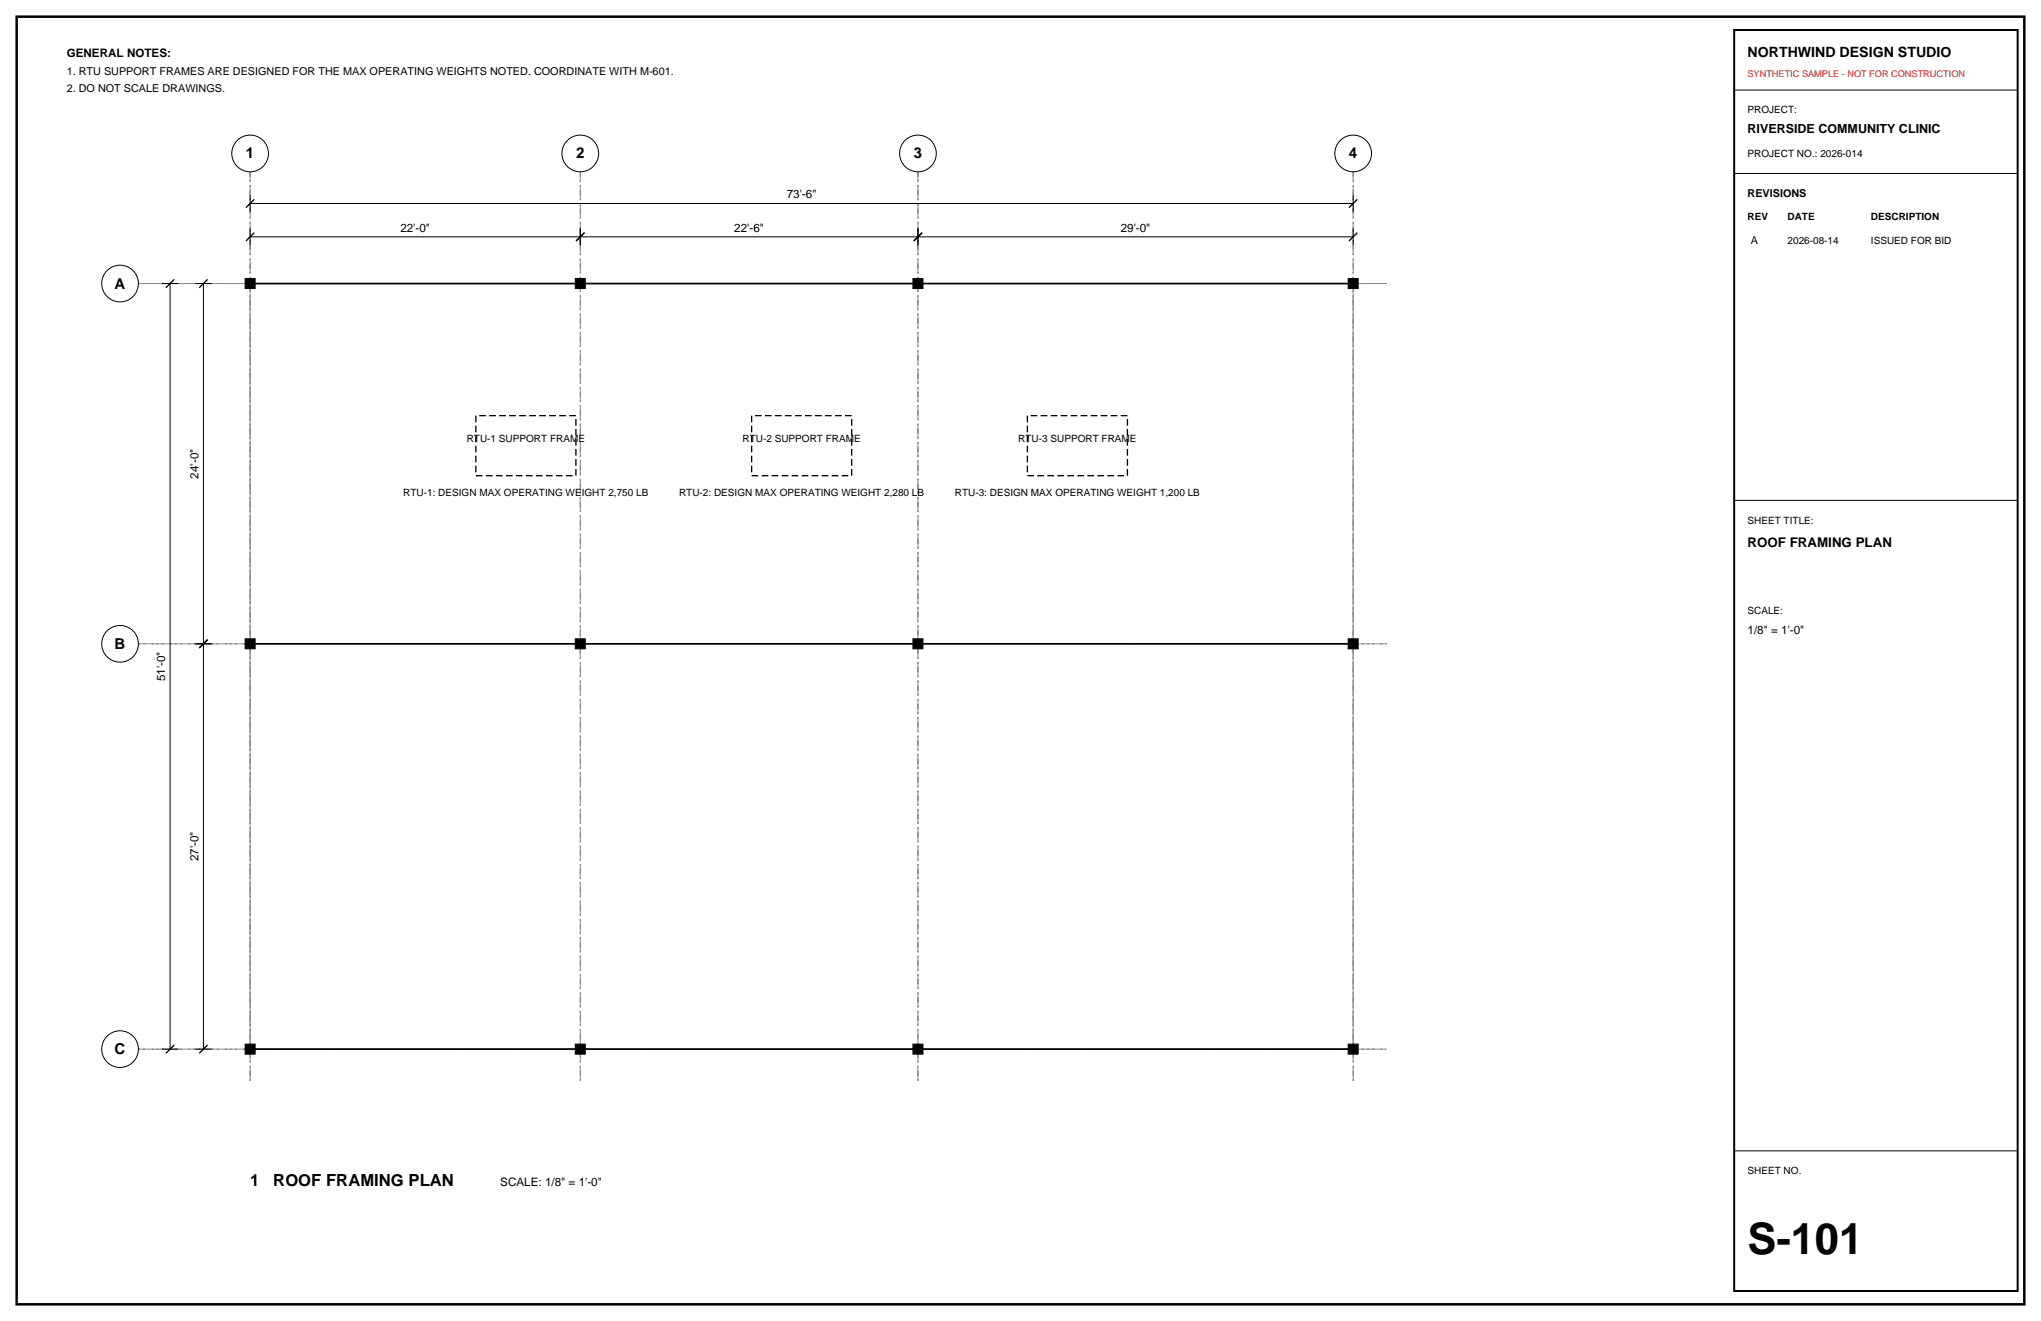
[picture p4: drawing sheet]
<svg xmlns="http://www.w3.org/2000/svg" width="432mm" height="279mm" viewBox="0 0 432 279" stroke-linecap="round" stroke-linejoin="round" font-family="sans-serif">
<defs><g id="words">
<text font-size="9.2" x="369.7" y="265.3">S-101</text>
<g font-size="3.5">
<text x="52.9" y="250.8">1</text>
<text x="57.8" y="250.8">ROOF FRAMING PLAN</text>
</g>
<g font-size="3.2">
<text x="52" y="33.5">1</text>
<text x="121.9" y="33.5">2</text>
<text x="193.3" y="33.5">3</text>
<text x="285.4" y="33.5">4</text>
<text x="24.3" y="61">A</text>
<text x="24.3" y="137.2">B</text>
<text x="24.3" y="223">C</text>
</g>
<text font-size="3" x="369.7" y="12">NORTHWIND DESIGN STUDIO</text>
<text font-size="2.8" x="369.7" y="115.7">ROOF FRAMING PLAN</text>
<text font-size="2.6" x="369.7" y="28.2">RIVERSIDE COMMUNITY CLINIC</text>
<g font-size="2.5">
<text x="14.1" y="12">GENERAL NOTES:</text>
<text x="166.5" y="42">73'-6&quot;</text>
<text x="84.7" y="49">22'-0&quot;</text>
<text x="155.3" y="49">22'-6&quot;</text>
<text x="237.1" y="49">29'-0&quot;</text>
<text x="42" y="101.2" transform="rotate(-90 42 101.2)">24'-0&quot;</text>
<text x="369.7" y="134.1">1/8&quot; = 1'-0&quot;</text>
<text x="34.9" y="144.1" transform="rotate(-90 34.9 144.1)">51'-0&quot;</text>
<text x="42" y="182.2" transform="rotate(-90 42 182.2)">27'-0&quot;</text>
<text x="105.8" y="250.8">SCALE: 1/8&quot; = 1'-0&quot;</text>
</g>
<g font-size="2.3">
<text x="14.1" y="15.9">1. RTU SUPPORT FRAMES ARE DESIGNED FOR THE MAX OPERATING WEIGHTS NOTED. COORDINATE WITH M-601.</text>
<text x="14.1" y="19.4">2. DO NOT SCALE DRAWINGS.</text>
<text x="369.7" y="41.6">REVISIONS</text>
<text x="370.4" y="51.5">A</text>
</g>
<g font-size="2.1">
<text x="369.7" y="24">PROJECT:</text>
<text x="369.7" y="33.2">PROJECT NO.: 2026-014</text>
<text x="369.7" y="46.6">REV</text>
<text x="378.2" y="46.6">DATE</text>
<text x="395.8" y="46.6">DESCRIPTION</text>
<text x="378.2" y="51.5">2026-08-14</text>
<text x="395.8" y="51.5">ISSUED FOR BID</text>
<text x="98.7" y="93.6">RTU-1 SUPPORT FRAME</text>
<text x="157.1" y="93.6">RTU-2 SUPPORT FRAME</text>
<text x="215.4" y="93.6">RTU-3 SUPPORT FRAME</text>
<text x="85.3" y="104.8">RTU-1: DESIGN MAX OPERATING WEIGHT 2,750 LB</text>
<text x="143.7" y="104.8">RTU-2: DESIGN MAX OPERATING WEIGHT 2,280 LB</text>
<text x="202" y="104.8">RTU-3: DESIGN MAX OPERATING WEIGHT 1,200 LB</text>
<text x="369.7" y="110.8">SHEET TITLE:</text>
<text x="369.7" y="129.8">SCALE:</text>
<text x="369.7" y="248.4">SHEET NO.</text>
</g>
<text font-size="1.9" fill="#d90d0d" x="369.7" y="16.2">SYNTHETIC SAMPLE - NOT FOR CONSTRUCTION</text>
</g></defs>
<path d="M3.5 3.5h424.8v272.4h-424.8z" fill="none" stroke="#000" stroke-width=".53"/>
<path d="M52.9 36.3v192.7zM122.8 36.3v192.7zM194.2 36.3v192.7zM286.3 36.3v192.7zM29.3 60h264zM29.3 136.2h264zM29.3 221.9h264z" fill="none" stroke="#8c8c8c" stroke-width=".21" stroke-dasharray="2.1 .7 .4 .7" stroke-linecap="butt"/>
<g fill="none" stroke="#000" stroke-width=".21">
<path d="M366.9 19.1h60zM366.9 36.7h60zM34.2 60h3.5zM36 60v161.9zM41.3 60h3.5zM43 60v76.2zM52.9 50.1h69.9zM52.9 48.3v3.6zM52.9 43h233.4zM52.9 41.3v3.5zM122.8 48.3v3.6zM122.8 50.1h71.4z"/>
<path d="M194.2 48.3v3.6zM194.2 50.1h92.1zM286.3 48.3v3.6zM286.3 41.3v3.5zM366.9 105.8h60zM41.3 136.2h3.5zM43 136.2v85.7zM34.2 221.9h3.5zM41.3 221.9h3.5zM366.9 243.4h60z"/>
<circle cx="52.9" cy="32.5" r="3.9"/>
<circle cx="122.8" cy="32.5" r="3.9"/>
<circle cx="194.2" cy="32.5" r="3.9"/>
<circle cx="286.3" cy="32.5" r="3.9"/>
<circle cx="25.4" cy="60" r="3.9"/>
<circle cx="25.4" cy="136.2" r="3.9"/>
<circle cx="25.4" cy="221.9" r="3.9"/>
</g>
<path d="M52 51l1.8-1.8zM52 43.9l1.8-1.7zM121.9 51l1.7-1.8zM193.3 51l1.8-1.8zM285.4 51l1.8-1.8zM285.4 43.9l1.8-1.7zM35.1 60.9l1.8-1.8zM42.2 60.9l1.7-1.8zM42.2 137.1l1.7-1.8zM35.1 222.8l1.8-1.8zM42.2 222.8l1.7-1.8z" fill="none" stroke="#000" stroke-width=".28"/>
<path d="M52.9 60h233.4v161.9h-233.4z" fill="none" stroke="#8c8c8c" stroke-width=".21"/>
<path d="M51.9 58.9h2.1v2.1h-2.1zM121.7 58.9h2.1v2.1h-2.1zM193.1 58.9h2.2v2.1h-2.2zM285.2 58.9h2.1v2.1h-2.1zM51.9 135.1h2.1v2.1h-2.1zM121.7 135.1h2.1v2.1h-2.1zM193.1 135.1h2.2v2.1h-2.2zM285.2 135.1h2.1v2.1h-2.1zM51.9 220.8h2.1v2.2h-2.1zM121.7 220.8h2.1v2.2h-2.1zM193.1 220.8h2.2v2.2h-2.2zM285.2 220.8h2.1v2.2h-2.1z" fill="#000" stroke="#000" stroke-width=".21"/>
<path d="M52.9 60h233.4zM52.9 136.2h233.4zM52.9 221.9h233.4z" fill="none" stroke="#000" stroke-width=".35"/>
<path d="M100.7 87.9h21.1v12.7h-21.1zM159 87.9h21.2v12.7h-21.2zM217.4 87.9h21.1v12.7h-21.1z" fill="none" stroke="#000" stroke-width=".28" stroke-dasharray="1.4 .7" stroke-linecap="butt"/>
<path d="M366.9 6.4h60v266.6h-60z" fill="none" stroke="#000" stroke-width=".42"/>
<use href="#words"/>
</svg>
